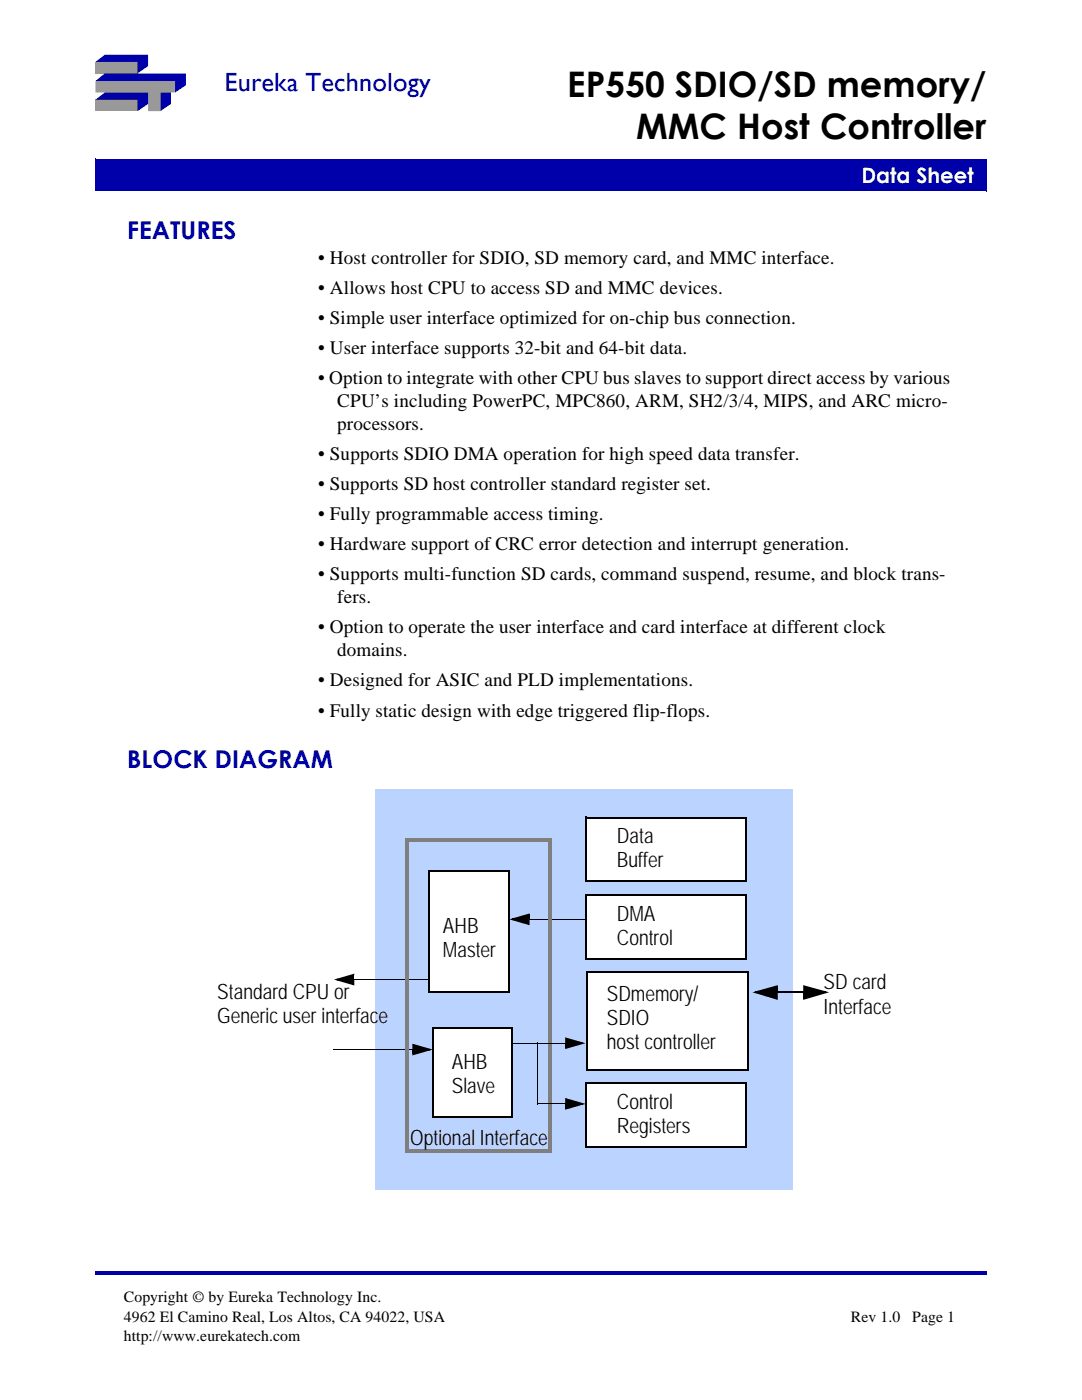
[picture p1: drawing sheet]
<svg xmlns="http://www.w3.org/2000/svg" width="216mm" height="279mm" viewBox="0 0 216 279" stroke-linecap="round" stroke-linejoin="round" font-family="sans-serif">
<defs><g id="words">
<g font-size="7">
<text x="113.2" y="19.3">EP550 SDIO/SD memory/</text>
<text x="126.9" y="27.8">MMC Host Controller</text>
</g>
<text font-size="5.2" fill="#00a" x="44.8" y="18.2">Eureka Technology</text>
<g font-size="4.9" fill="#00a">
<text x="25.4" y="47.8">FEATURES</text>
<text x="25.4" y="153.2">BLOCK DIAGRAM</text>
</g>
<text font-size="4.2" fill="#fff" x="171.9" y="36.5">Data Sheet</text>
<g font-size="4.2">
<text x="123.1" y="168.3">Data</text>
<text x="123.1" y="173.1">Buffer</text>
<text x="123.1" y="183.8">DMA</text>
<text x="88.4" y="186.2">AHB</text>
<text x="88.4" y="190.9">Master</text>
<text x="123.1" y="188.6">Control</text>
<text x="164.3" y="197.4">SD card</text>
<text x="43.3" y="199.4">Standard CPU or</text>
<text x="121.1" y="199.7">SDmemory/</text>
<text x="164.3" y="202.3">Interface</text>
<text x="43.3" y="204.1">Generic user interface</text>
<text x="121.1" y="204.5">SDIO</text>
<text x="121.1" y="209.3">host controller</text>
<text x="90.2" y="213.4">AHB</text>
<text x="90.2" y="218.2">Slave</text>
<text x="123.1" y="221.3">Control</text>
<text x="123.1" y="226.1">Registers</text>
<text x="81.9" y="228.6">Optional Interface</text>
</g>
<g font-size="3.8">
<text x="63.5" y="52.7">• Host controller for SDIO, SD memory card, and MMC interface.</text>
<text x="63.5" y="58.7">• Allows host CPU to access SD and MMC devices.</text>
<text x="63.5" y="64.7">• Simple user interface optimized for on-chip bus connection.</text>
<text x="63.5" y="70.7">• User interface supports 32-bit and 64-bit data.</text>
<text x="63.5" y="76.7">• Option to integrate with other CPU bus slaves to support direct access by various</text>
<text x="67.3" y="81.3">CPU’s including PowerPC, MPC860, ARM, SH2/3/4, MIPS, and ARC micro-</text>
<text x="67.3" y="85.9">processors.</text>
<text x="63.5" y="91.9">• Supports SDIO DMA operation for high speed data transfer.</text>
<text x="63.5" y="97.9">• Supports SD host controller standard register set.</text>
<text x="63.5" y="103.8">• Fully programmable access timing.</text>
<text x="63.5" y="109.8">• Hardware support of CRC error detection and interrupt generation.</text>
<text x="63.5" y="115.8">• Supports multi-function SD cards, command suspend, resume, and block trans-</text>
<text x="67.3" y="120.4">fers.</text>
<text x="63.5" y="126.4">• Option to operate the user interface and card interface at different clock</text>
<text x="67.3" y="131">domains.</text>
<text x="63.5" y="137">• Designed for ASIC and PLD implementations.</text>
<text x="63.5" y="143">• Fully static design with edge triggered flip-flops.</text>
</g>
<g font-size="3.1">
<text x="24.7" y="259.9">Copyright © by Eureka Technology Inc.</text>
<text x="24.7" y="263.8">4962 El Camino Real, Los Altos, CA 94022, USA</text>
<text x="169.8" y="263.7">Rev 1.0</text>
<text x="182" y="263.7">Page 1</text>
<text x="24.7" y="267.7">http://www.eurekatech.com</text>
</g>
</g></defs>
<g fill="#00a">
<path d="M19 253.7h177.8v.6h-177.8z"/>
<path d="M19 31.8h177.8v6.3h-177.8z"/>
</g>
<path d="M19 38.1h177.8M19 31.7v6.4M19 31.8h177.9M196.8 31.8v6.4" fill="none" stroke="#00a" stroke-width=".2"/>
<path d="M91.4 14.6h105.4v13.9h-105.4z" fill="#fff"/>
<g fill="#999">
<path d="M19 12.4h8.4v2.2h-8.4z"/>
<path d="M19 19.9h8.4v2.3h-8.4z"/>
</g>
<path d="M19 16.2h16v2.3h-3v3.7h-2.5v-3.7h-10.5z" fill-rule="evenodd" fill="#999"/>
<g fill="#00a">
<path d="M32 18.5h2.1v2.2l-2.1 1.5z" fill-rule="evenodd"/>
<path d="M19 16.2l1.9-1.6h16.2v2.4l-2.1 1.5v-2.3z" fill-rule="evenodd"/>
<path d="M19 12.4l1.9-1.5h8.6v2.3l-2.1 1.4v-2.2z" fill-rule="evenodd"/>
<path d="M19 19.9l1.9-1.4h8.6v2.2l-2.1 1.5v-2.3z" fill-rule="evenodd"/>
</g>
<path d="M74.9 157.4h83.3v80h-83.3z" fill="#bad4ff"/>
<path d="M85.7 173.9h15.9v24.1h-15.9z" fill="#fff"/>
<path d="M85.7 173.7v24.3M85.7 173.9h16.1M101.6 173.9v24.3M85.5 198h16.1" fill="none" stroke="#000" stroke-width=".34"/>
<path d="M86.4 205.1h15.8v17.7h-15.8z" fill="#fff"/>
<path d="M86.4 205.1h16M86.4 204.9v17.9M102.2 205.1v17.9M86.2 222.8h16" fill="none" stroke="#000" stroke-width=".34"/>
<path d="M70.4 194.6h.3v.9h-.3zM66.6 195.5l4.1-1.2-.2 .4-3.2 1-.1-.4 3.3 1-.1 .3v-1.1h.3v1.2zM70.7 195.4l.1 .2zM85.7 195.4l.1 .2zM105.3 182.5h.4v1h-.4zM105.6 183.4l.1 .2zM101.6 183.5l4.1-1.2-.2 .4-3.2 .9-.1-.3 3.3 .9-.1 .4-.1-1.1h.4v1.2zM116.8 183.4l.1 .2zM66.5 209.4l.1 .1zM82.3 208.3l4.1 1.2-4.1 1.2 .2-.5 3.2-.9 .1 .3-3.3-.9v-.3l.1 1.1h-.3zM82.3 209.5h.3v.9h-.3zM82.3 209.4l.1 .1z" fill="#000"/>
<g fill="#000">
<path d="M67.3 195.5l3.2-.9v1.8z" fill-rule="evenodd"/>
<path d="M102.3 183.5l3.2-1v1.9z" fill-rule="evenodd"/>
<path d="M82.5 208.5l3.2 1-3.2 .9z" fill-rule="evenodd"/>
</g>
<path d="M70.8 195.5h14.9M105.7 183.5h11.1M66.6 209.5h15.7" fill="none" stroke="#000" stroke-width=".2"/>
<path d="M117.1 193.9h32.2v19.7h-32.2z" fill="#fff"/>
<path d="M117.1 193.7v19.9M117.1 193.9h32.3M149.3 193.9v19.9M155.3 198h5M116.9 213.6h32.4" fill="none" stroke="#000" stroke-width=".34"/>
<path d="M154.9 196.8h.3v1.2h-.3zM155.1 197.9h.2v.3h-.2zM150.1 198l5.1-1.4-.2 .4-4.2 1.2-.1-.3 4.3 1.2-.1 .4v-1.5h.3v1.6zM160.3 196.6l5.1 1.4-5.1 1.6 .1-.5 4.4-1.2v.3l-4.4-1.2 .1-.3 .1 1.3h-.3zM160.3 198h.3v1.3h-.3zM160.3 197.9h.1v.3h-.1z" fill="#000"/>
<g fill="#000">
<path d="M150.8 198l4.2-1.2v2.5z" fill-rule="evenodd"/>
<path d="M160.4 196.8l4.4 1.2-4.4 1.3z" fill-rule="evenodd"/>
</g>
<path d="M116.8 216.2h32.1v12.7h-32.1z" fill="#fff"/>
<path d="M116.8 216v12.9M116.8 216.2h32.3M148.9 216.2v12.8M116.7 228.9h32.2" fill="none" stroke="#000" stroke-width=".34"/>
<path d="M116.8 178.6h32.1v12.7h-32.1z" fill="#fff"/>
<path d="M116.8 178.5v12.8M116.8 178.6h32.3M148.9 178.6v12.9M116.7 191.3h32.2" fill="none" stroke="#000" stroke-width=".34"/>
<path d="M116.8 163.2h32.1v12.7h-32.1z" fill="#fff"/>
<path d="M116.7 175.9h32.2M116.8 163v12.9M116.8 163.2h32.3M148.9 163.2v12.8" fill="none" stroke="#000" stroke-width=".34"/>
<g fill="#7f7f7f">
<path d="M81.3 167.2h28.9v.7h-28.9z"/>
<path d="M109.5 167.6h.7v62.5h-.7z"/>
<path d="M80.9 229.4h28.9v.7h-28.9z"/>
<path d="M80.9 167.2h.7v62.6h-.7z"/>
</g>
<path d="M102.1 208.1l.1 .2zM107.2 208.1l.2 .1zM112.8 207l4 1.2-4 1.2 .1-.4 3.3-1v.4l-3.3-1 .1-.3 .1 1.1h-.3zM112.8 208.2h.3v.9h-.3zM112.8 208.1l.1 .2zM112.8 219.1l4 1.2-4 1.2 .1-.4 3.3-1v.4l-3.3-1 .1-.3 .1 1.1h-.3zM112.8 220.3h.3v.9h-.3zM112.8 220.2l.1 .2z" fill="#000"/>
<g fill="#000">
<path d="M112.9 207.3l3.3 .9-3.3 .9z" fill-rule="evenodd"/>
<path d="M112.9 219.4l3.3 .9-3.3 .9z" fill-rule="evenodd"/>
</g>
<path d="M102.2 208.2h10.6M107.3 208.2v12.2M107.3 220.3h5.5" fill="none" stroke="#000" stroke-width=".2"/>
<use href="#words"/>
</svg>
